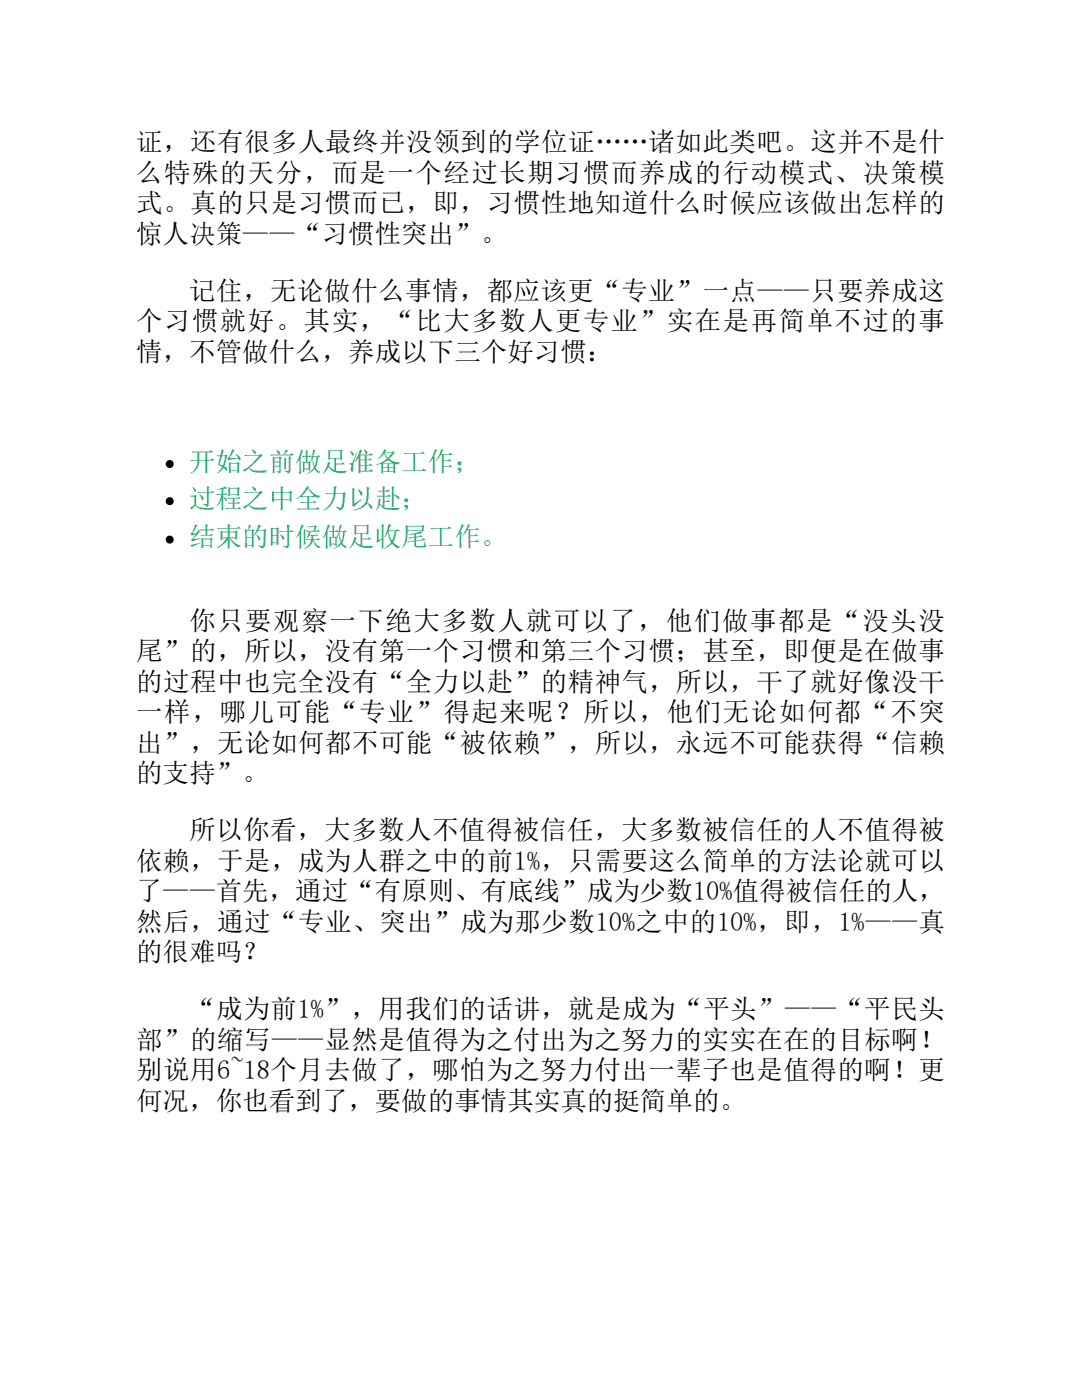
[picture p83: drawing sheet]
<svg xmlns="http://www.w3.org/2000/svg" width="216mm" height="279mm" viewBox="0 0 216 279" stroke-linecap="round" stroke-linejoin="round" font-family="sans-serif">
<defs><g id="words">
<g font-size="5.3">
<text x="27.2" y="30.2">证，还有很多人最终并没领到的学位证……诸如此类吧。这并不是什</text>
<text x="27.2" y="36.2">么特殊的天分，而是一个经过长期习惯而养成的行动模式、决策模</text>
<text x="27.2" y="42.3">式。真的只是习惯而已，即，习惯性地知道什么时候应该做出怎样的</text>
<text x="27.2" y="48.4">惊人决策——“习惯性突出”。</text>
<text x="37.7" y="59.8">记住，无论做什么事情，都应该更“专业”一点——只要养成这</text>
<text x="27.2" y="65.9">个习惯就好。其实，“比大多数人更专业”实在是再简单不过的事</text>
<text x="27.2" y="72">情，不管做什么，养成以下三个好习惯：</text>
<text x="37.7" y="125.7">你只要观察一下绝大多数人就可以了，他们做事都是“没头没</text>
<text x="27.2" y="131.8">尾”的，所以，没有第一个习惯和第三个习惯；甚至，即便是在做事</text>
<text x="27.2" y="137.8">的过程中也完全没有“全力以赴”的精神气，所以，干了就好像没干</text>
<text x="27.2" y="143.9">一样，哪儿可能“专业”得起来呢？所以，他们无论如何都“不突</text>
<text x="27.2" y="150">出”，无论如何都不可能“被依赖”，所以，永远不可能获得“信赖</text>
<text x="27.2" y="156.1">的支持”。</text>
<text x="37.7" y="167.5">所以你看，大多数人不值得被信任，大多数被信任的人不值得被</text>
<text x="27.2" y="173.6">依赖，于是，成为人群之中的前1%，只需要这么简单的方法论就可以</text>
<text x="27.2" y="179.7">了——首先，通过“有原则、有底线”成为少数10%值得被信任的人，</text>
<text x="27.2" y="185.7">然后，通过“专业、突出”成为那少数10%之中的10%，即，1%——真</text>
<text x="27.2" y="191.8">的很难吗？</text>
<text x="37.7" y="203.2">“成为前1%”，用我们的话讲，就是成为“平头”——“平民头</text>
<text x="27.2" y="209.3">部”的缩写——显然是值得为之付出为之努力的实实在在的目标啊！</text>
<text x="27.2" y="215.4">别说用6~18个月去做了，哪怕为之努力付出一辈子也是值得的啊！更</text>
<text x="27.2" y="221.5">何况，你也看到了，要做的事情其实真的挺简单的。</text>
</g>
<g font-size="5.3" fill="#0aa85e">
<text x="37.7" y="93.9">开始之前做足准备工作；</text>
<text x="37.7" y="101.3">过程之中全力以赴；</text>
<text x="37.7" y="109">结束的时候做足收尾工作。</text>
</g>
</g></defs>
<g fill="#000">
<circle cx="33.9" cy="92.6" r=".79"/>
<circle cx="33.9" cy="100" r=".79"/>
<circle cx="33.9" cy="107.7" r=".79"/>
</g>
<use href="#words"/>
</svg>
